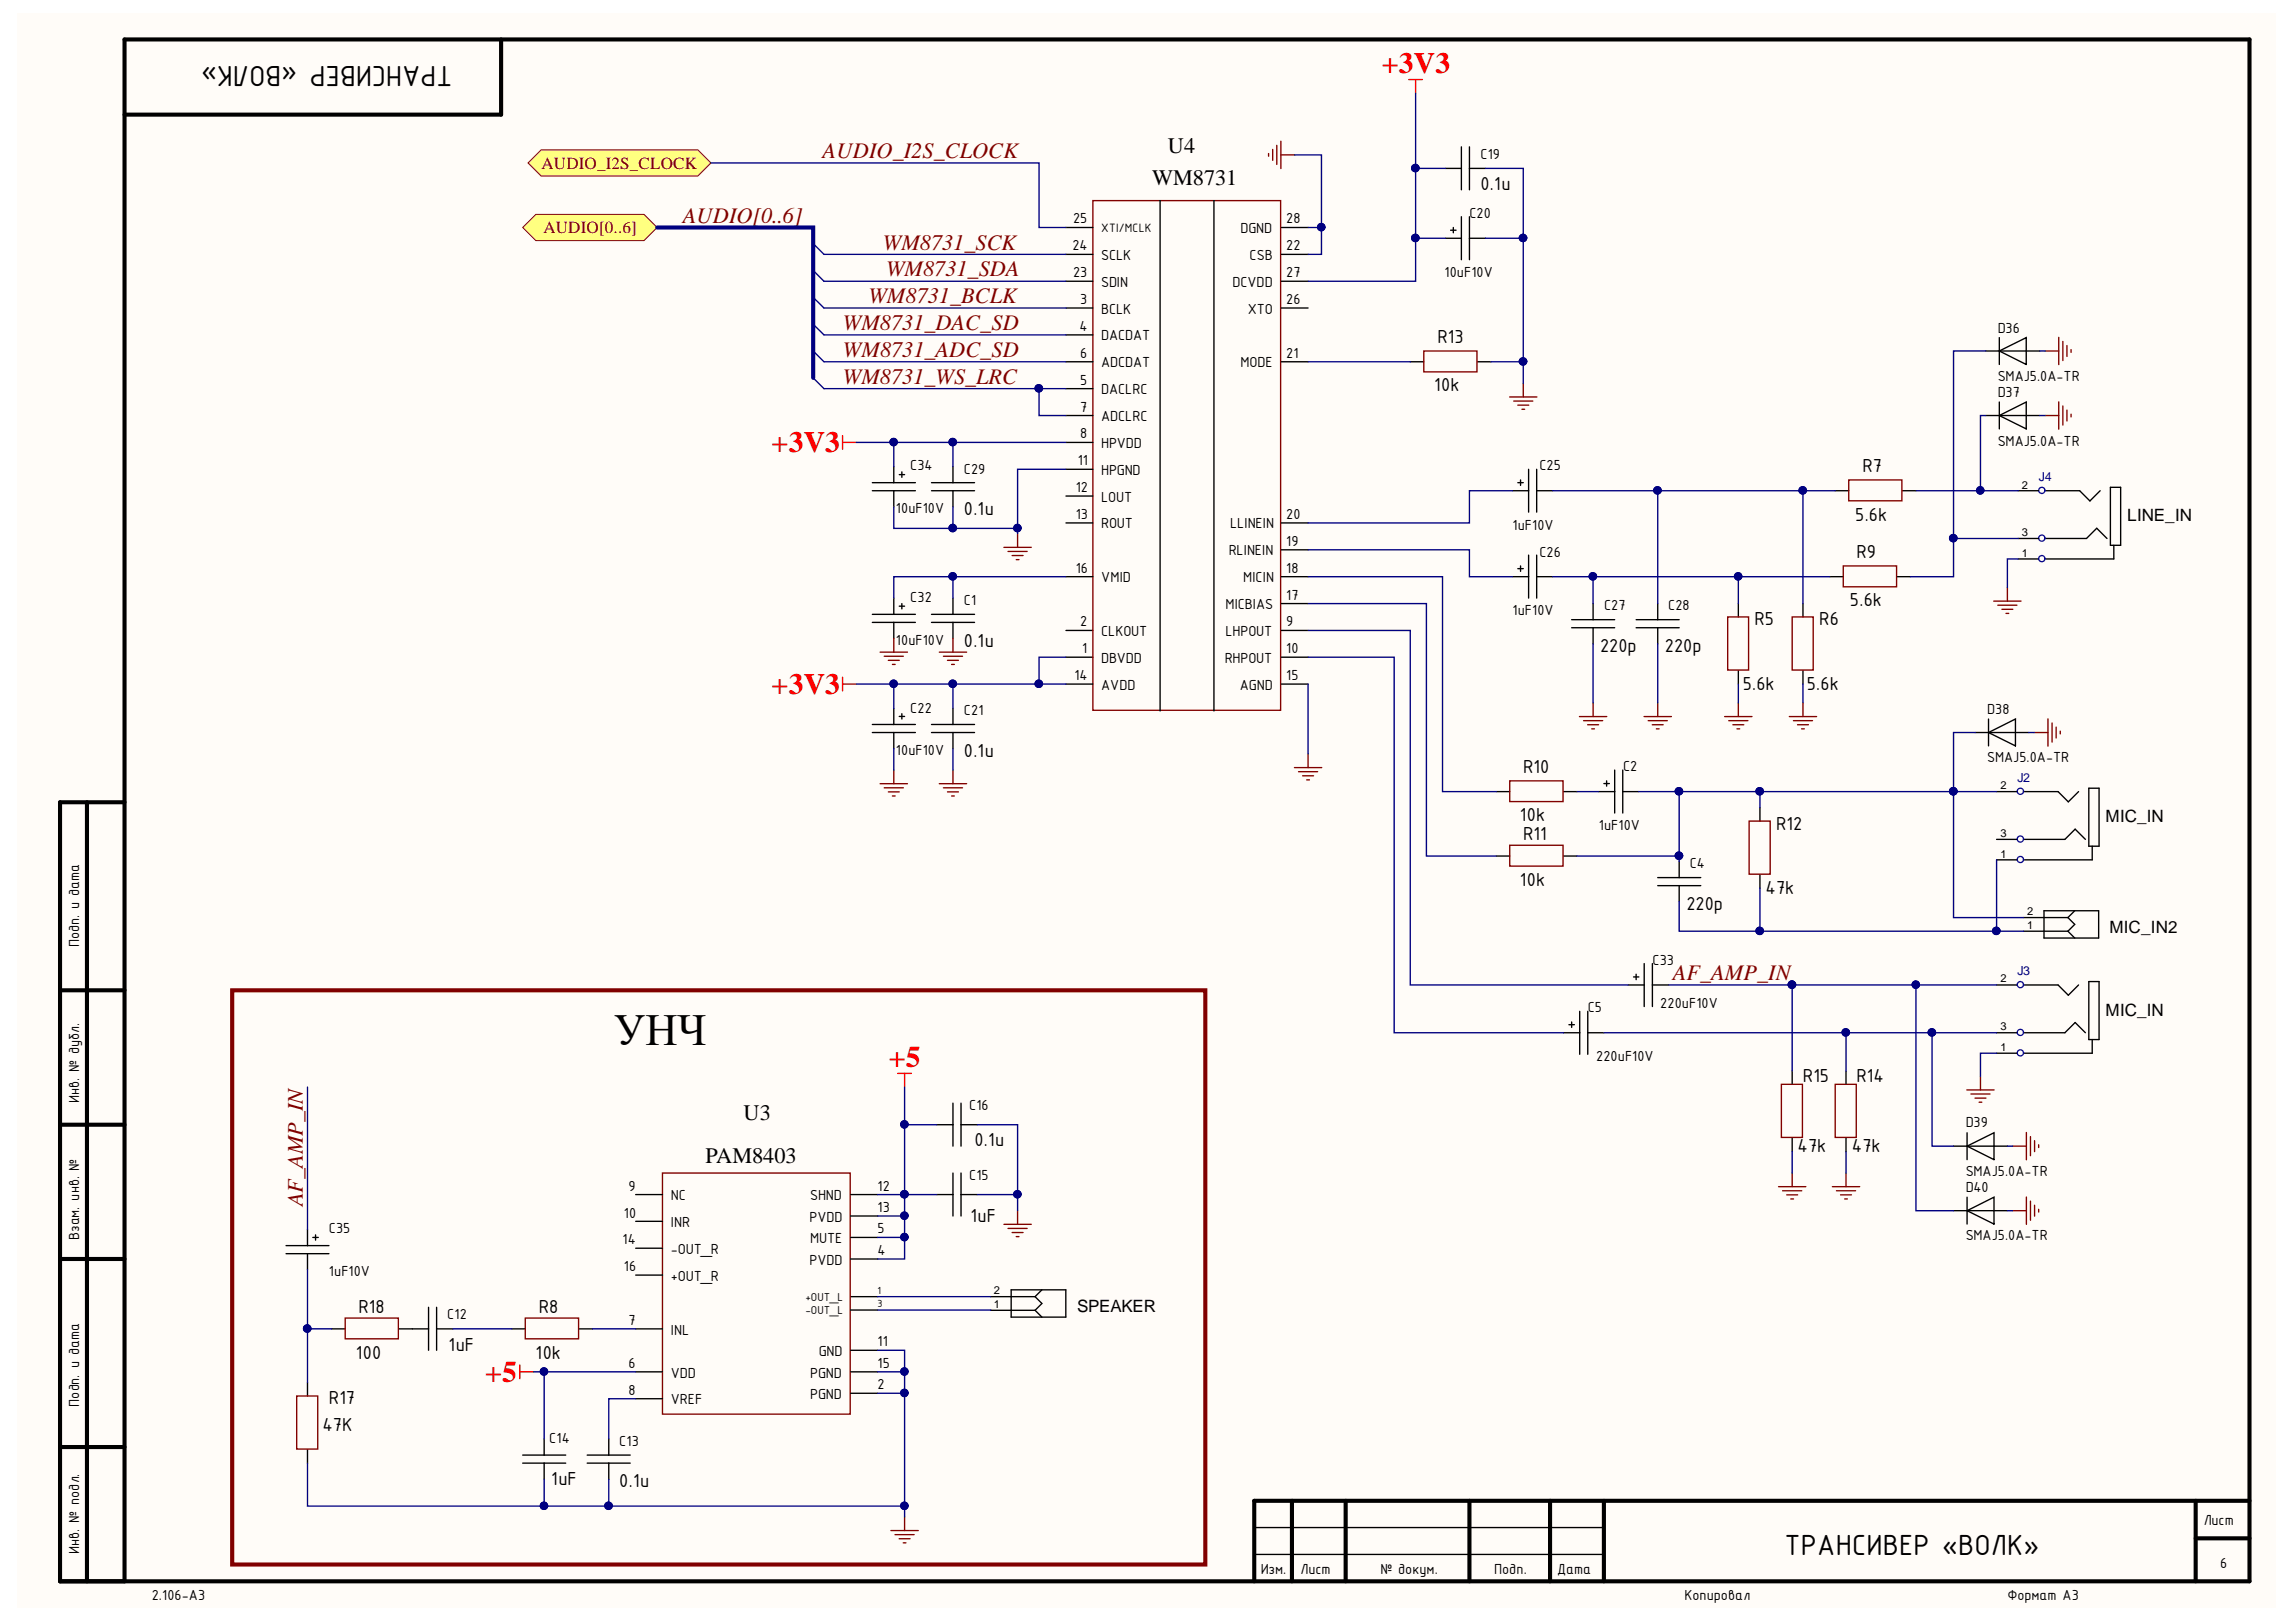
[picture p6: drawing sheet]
<svg xmlns="http://www.w3.org/2000/svg" width="297mm" height="210mm" viewBox="0 0 297 210" stroke-linecap="round" stroke-linejoin="round" font-family="sans-serif">
<defs><g id="words">
<text font-size="5.7" x="79.4" y="135.3">УНЧ</text>
<g font-size="4.1">
<text x="58.5" y="8.5" transform="rotate(-180 58.5 8.5)">ТРАНСИВЕР «ВОЛК»</text>
<text x="230.9" y="201.2">ТРАНСИВЕР «ВОЛК»</text>
</g>
<g font-size="3.8" fill="#f00">
<text x="178.8" y="9.5">+3V3</text>
<text x="99.8" y="58.5">+3V3</text>
<text x="99.8" y="89.9">+3V3</text>
<text x="115" y="138">+5</text>
<text x="62.8" y="178.8">+5</text>
</g>
<g font-size="2.9" fill="#800000">
<text x="106.4" y="20.5">AUDIO_I2S_CLOCK</text>
<text x="88.3" y="28.8">AUDIO[0..6]</text>
<text x="114.2" y="32.3">WM8731_SCK</text>
<text x="114.6" y="35.8">WM8731_SDA</text>
<text x="112.3" y="39.2">WM8731_BCLK</text>
<text x="109" y="42.7">WM8731_DAC_SD</text>
<text x="109" y="46.2">WM8731_ADC_SD</text>
<text x="109" y="49.7">WM8731_WS_LRC</text>
<text x="216.4" y="126.9">AF_AMP_IN</text>
<text x="39.2" y="156" transform="rotate(-90 39.2 156)">AF_AMP_IN</text>
</g>
<g font-size="2.9">
<text x="149.1" y="23.9">WM8731</text>
<text x="151.1" y="19.8">U4</text>
<text x="96.2" y="144.9">U3</text>
<text x="91.3" y="150.5">PAM8403</text>
</g>
<g font-size="2.6">
<text x="191.5" y="24.6">0.1u</text>
<text x="186" y="44.4">R13</text>
<text x="185.5" y="50.6">10k</text>
<text x="240.9" y="61.1">R7</text>
<text x="124.7" y="66.7">0.1u</text>
<text x="240" y="67.4">5.6k</text>
<text x="240.2" y="72.2">R9</text>
<text x="124.7" y="83.7">0.1u</text>
<text x="227" y="80.9">R5</text>
<text x="235.4" y="80.9">R6</text>
<text x="239.3" y="78.4">5.6k</text>
<text x="207" y="84.4">220p</text>
<text x="215.4" y="84.4">220p</text>
<text x="225.5" y="89.3">5.6k</text>
<text x="233.8" y="89.3">5.6k</text>
<text x="124.7" y="98">0.1u</text>
<text x="197" y="100">R10</text>
<text x="196.6" y="106.3">10k</text>
<text x="229.8" y="107.4">R12</text>
<text x="197" y="108.7">R11</text>
<text x="196.6" y="114.6">10k</text>
<text x="218.2" y="117.8">220p</text>
<text x="228.4" y="115.6">47k</text>
<text x="233.2" y="140">R15</text>
<text x="240.2" y="140">R14</text>
<text x="126.1" y="148.4">0.1u</text>
<text x="232.6" y="149">47k</text>
<text x="239.6" y="149">47k</text>
<text x="125.5" y="158.1">1uF</text>
<text x="46.4" y="169.9">R18</text>
<text x="69.7" y="169.9">R8</text>
<text x="46" y="175.8">100</text>
<text x="58" y="174.8">1uF</text>
<text x="69.3" y="175.8">10k</text>
<text x="41.7" y="185.2">47K</text>
<text x="42.6" y="181.7">R17</text>
<text x="71.3" y="192.1">1uF</text>
<text x="80.1" y="192.5">0.1u</text>
</g>
<g font-size="2.2" fill="#800000">
<text x="70" y="21.8">AUDIO_I2S_CLOCK</text>
<text x="70.3" y="30.2">AUDIO[0..6]</text>
</g>
<g font-size="2.2">
<text x="275.2" y="67.5">LINE_IN</text>
<text x="272.4" y="106.3">MIC_IN</text>
<text x="272.9" y="120.7">MIС_IN2</text>
<text x="272.4" y="131.4">MIC_IN</text>
<text x="139.3" y="169.8">SPEAKER</text>
</g>
<g font-size="2">
<text x="191.5" y="20.5">C19</text>
<text x="138.8" y="28.9">25</text>
<text x="166.4" y="28.9">28</text>
<text x="190.1" y="28.2">C20</text>
<text x="138.7" y="32.4">24</text>
<text x="138.8" y="35.8">23</text>
<text x="142.5" y="33.6">SCLK</text>
<text x="160.5" y="30.2">DGND</text>
<text x="161.7" y="33.6">CSB</text>
<text x="166.4" y="32.4">22</text>
<text x="166.4" y="35.8">27</text>
<text x="186.9" y="35.8">10uF10V</text>
<text x="139.8" y="39.3">3</text>
<text x="142.5" y="40.6">BCLK</text>
<text x="142.5" y="37.1">SDIN</text>
<text x="159.5" y="37.1">DCVDD</text>
<text x="161.4" y="40.6">XTO</text>
<text x="166.4" y="39.3">26</text>
<text x="139.7" y="42.9">4</text>
<text x="139.8" y="46.3">6</text>
<text x="142.5" y="44">DACDAT</text>
<text x="142.5" y="47.5">ADCDAT</text>
<text x="160.5" y="47.5">MODE</text>
<text x="166.4" y="46.3">21</text>
<text x="258.5" y="43">D36</text>
<text x="139.8" y="49.8">5</text>
<text x="139.8" y="53.3">7</text>
<text x="142.5" y="51">DACLRC</text>
<text x="258.5" y="49.3">SMAJ5.0A-TR</text>
<text x="258.5" y="51.3">D37</text>
<text x="139.8" y="56.7">8</text>
<text x="142.5" y="54.5">ADCLRC</text>
<text x="142.5" y="58">HPVDD</text>
<text x="258.5" y="57.7">SMAJ5.0A-TR</text>
<text x="117.8" y="60.9">C34</text>
<text x="124.7" y="61.3">C29</text>
<text x="139.2" y="63.7">12</text>
<text x="139.4" y="60.2">11</text>
<text x="142.5" y="61.5">HPGND</text>
<text x="142.5" y="64.9">LOUT</text>
<text x="199.1" y="60.9">C25</text>
<text x="115.9" y="66.4">10uF10V</text>
<text x="139.2" y="67.1">13</text>
<text x="142.5" y="68.4">ROUT</text>
<text x="159" y="71.9">RLINEIN</text>
<text x="159.1" y="68.4">LLINEIN</text>
<text x="166.4" y="70.7">19</text>
<text x="166.4" y="67.1">20</text>
<text x="195.7" y="68.6">1uF10V</text>
<text x="117.8" y="77.9">C32</text>
<text x="139.2" y="74.1">16</text>
<text x="142.5" y="75.3">VMID</text>
<text x="160.8" y="75.3">MICIN</text>
<text x="166.4" y="77.6">17</text>
<text x="166.4" y="74.1">18</text>
<text x="199.1" y="72">C26</text>
<text x="115.9" y="83.5">10uF10V</text>
<text x="124.7" y="78.3">C1</text>
<text x="139.8" y="81.1">2</text>
<text x="142.5" y="82.3">CLKOUT</text>
<text x="158.5" y="82.3">LHPOUT</text>
<text x="158.5" y="78.8">MICBIAS</text>
<text x="166.4" y="81.1">9</text>
<text x="195.7" y="79.6">1uF10V</text>
<text x="207.5" y="79">C27</text>
<text x="215.8" y="79">C28</text>
<text x="139" y="88">14</text>
<text x="140" y="84.5">1</text>
<text x="142.5" y="85.8">DBVDD</text>
<text x="142.5" y="89.3">AVDD</text>
<text x="158.5" y="85.8">RHPOUT</text>
<text x="160.4" y="89.3">AGND</text>
<text x="166.4" y="84.5">10</text>
<text x="166.4" y="88">15</text>
<text x="117.8" y="92.2">C22</text>
<text x="124.7" y="92.6">C21</text>
<text x="257.1" y="92.4">D38</text>
<text x="115.9" y="97.7">10uF10V</text>
<text x="210" y="99.8">C2</text>
<text x="257.1" y="98.7">SMAJ5.0A-TR</text>
<text x="206.8" y="107.4">1uF10V</text>
<text x="218.6" y="112.3">C4</text>
<text x="10.2" y="122.6" transform="rotate(-90 10.2 122.6)">Подп. и дата</text>
<text x="213.8" y="124.9">C33</text>
<text x="205.4" y="131">C5</text>
<text x="214.8" y="130.4">220uF10V</text>
<text x="206.5" y="137.4">220uF10V</text>
<text x="10.2" y="142.8" transform="rotate(-90 10.2 142.8)">Инв. № дубл.</text>
<text x="125.4" y="143.6">C16</text>
<text x="254.3" y="145.9">D39</text>
<text x="81.3" y="154.1">9</text>
<text x="86.8" y="155.3">NC</text>
<text x="104.8" y="155.3">SHND</text>
<text x="113.5" y="154.1">12</text>
<text x="125.4" y="152.7">C15</text>
<text x="254.3" y="152.2">SMAJ5.0A-TR</text>
<text x="254.3" y="154.3">D40</text>
<text x="10.2" y="160.5" transform="rotate(-90 10.2 160.5)">Взам. инв. №</text>
<text x="42.6" y="159.6">C35</text>
<text x="80.5" y="161">14</text>
<text x="80.7" y="157.6">10</text>
<text x="86.8" y="158.8">INR</text>
<text x="104.7" y="158.1">PVDD</text>
<text x="104.8" y="160.9">MUTE</text>
<text x="113.5" y="159.6">5</text>
<text x="113.5" y="156.8">13</text>
<text x="254.3" y="160.5">SMAJ5.0A-TR</text>
<text x="42.6" y="165.2">1uF10V</text>
<text x="80.7" y="164.5">16</text>
<text x="86.8" y="162.2">-OUT_R</text>
<text x="86.8" y="165.8">+OUT_R</text>
<text x="104.7" y="163.7">PVDD</text>
<text x="113.5" y="162.4">4</text>
<text x="57.9" y="170.8">C12</text>
<text x="81.3" y="171.4">7</text>
<text x="86.8" y="172.7">INL</text>
<text x="81.3" y="177">6</text>
<text x="86.8" y="178.3">VDD</text>
<text x="104.8" y="178.3">PGND</text>
<text x="105.9" y="175.5">GND</text>
<text x="113.5" y="174.2">11</text>
<text x="113.5" y="177">15</text>
<text x="113.5" y="179.8">2</text>
<text x="10.2" y="182.1" transform="rotate(-90 10.2 182.1)">Подп. и дата</text>
<text x="81.3" y="180.5">8</text>
<text x="86.8" y="181.7">VREF</text>
<text x="104.8" y="181">PGND</text>
<text x="71.1" y="186.7">C14</text>
<text x="80.1" y="187.1">C13</text>
<text x="285.1" y="197.4">Лист</text>
<text x="10.2" y="201.1" transform="rotate(-90 10.2 201.1)">Инв. № подл.</text>
<text x="163.1" y="203.6">Изм.</text>
<text x="168.3" y="203.6">Лист</text>
<text x="178.6" y="203.6">№ докум.</text>
<text x="193.3" y="203.6">Подп.</text>
<text x="201.4" y="203.6">Дата</text>
<text x="287.2" y="203">6</text>
<text x="19.6" y="207.1">2.106-A3</text>
<text x="217.9" y="207.1">Копировал</text>
<text x="259.7" y="207.1">Формат А3</text>
</g>
<text font-size="1.7" x="142.5" y="30">XTI/MCLK</text>
<g font-size="1.6" fill="#000080">
<text x="263.8" y="62.3">J4</text>
<text x="261" y="101.2">J2</text>
<text x="261" y="126.2">J3</text>
</g>
<g font-size="1.6">
<text x="104.2" y="168.3">+OUT_L</text>
<text x="104.2" y="170">-OUT_L</text>
</g>
<g font-size="1.4">
<text x="261.6" y="63.2">2</text>
<text x="261.6" y="69.4">3</text>
<text x="261.6" y="72">1</text>
<text x="258.8" y="102.1">2</text>
<text x="258.8" y="108.3">3</text>
<text x="258.8" y="111">1</text>
<text x="262.3" y="118.4">2</text>
<text x="262.3" y="120.2">1</text>
<text x="258.8" y="127.1">2</text>
<text x="258.8" y="133.3">3</text>
<text x="258.8" y="136">1</text>
<text x="113.5" y="167.5">1</text>
<text x="128.6" y="167.5">2</text>
<text x="113.5" y="169.1">3</text>
<text x="128.6" y="169.2">1</text>
</g>
</g></defs>
<path d="M2.2 1.6h292.2v206.4h-292.2z" fill="#fffcf8"/>
<g fill="none" stroke="#000" stroke-width=".53">
<path d="M64.8 5.1v9.7h-48.7M11.3 103.8v100.8M16.1 103.8h-8.3v100.8h283.2v-199.5h-274.9v199.5M7.8 128.2h8.3M7.8 145.5h8.3M7.8 162.9h8.3M7.8 187.3h8.3M167.1 194.2v10.4M174.1 194.2v10.4M190.1 194.2v10.4M200.5 194.2v10.4M207.5 194.2v10.4"/>
<path d="M284.1 194.2v10.4M284.1 199.1h6.9M291 194.2h-128.7v10.4"/>
</g>
<g fill="none" stroke="#000" stroke-width=".18">
<path d="M189.1 19v5.6M190.1 19v5.6M137.9 39.9h3.5M137.9 32.9h3.5M137.9 36.4h3.5M137.9 29.4h3.5M150.1 26v66M157 26v66M165.7 39.9h3.5M165.7 32.9h3.5M165.7 36.4h3.5M165.7 29.4h3.5"/>
<path d="M187 21.8h2.1M187 30.8h2.1M187.7 29.8h.7M188 29.4v.7M189.1 28v5.6M190.1 28v5.6M190.1 21.8h2.1M190.1 30.8h2.1M137.9 43.3h3.5M137.9 50.3h3.5M137.9 53.8h3.5M137.9 46.8h3.5"/>
<path d="M137.9 57.3h3.5M165.7 46.8h3.5M182.5 46.8h1.7M191.1 46.8h1.8M256.9 53.8h7M256.9 45.4h7M258.7 45.4l3.4-1.7v3.5zM258.7 53.8l3.4-1.8v3.5zM258.7 43.7v3.5M258.7 52v3.5M112.9 63.5h5.5M112.9 62.5h5.5"/>
<path d="M112.9 79.5h5.5M115.6 60.4v2.1M115.6 63.5v2.1M115.6 77.4v2.1M116.3 61.4h.7M116.3 78.4h.7M116.7 61.1v.7M116.7 78.1v.7M120.5 63.5h5.6M120.5 62.5h5.6M120.5 79.5h5.6M123.3 60.4v2.1"/>
<path d="M123.3 63.5v2.1M123.3 77.4v2.1M137.9 60.7h3.5M137.9 64.2h3.5M137.9 67.7h3.5M137.9 74.6h3.5M165.7 67.7h3.5M165.7 78.1h3.5M165.7 74.6h3.5M165.7 71.2h3.5M195.7 74.6h2.1M195.7 63.5h2.1"/>
<path d="M196.4 62.5h.7M196.4 73.6h.7M196.7 62.1v.7M196.7 73.2v.7M197.8 60.7v5.6M197.8 71.8v5.6M198.8 74.6h2.1M198.8 60.7v5.6M198.8 71.8v5.6M198.8 63.5h2.1M206.1 78.1v2.1M214.5 78.1v2.1"/>
<path d="M224.9 78.1v1.7M233.3 78.1v1.7M236.7 74.6h1.8M237.4 63.5h1.8M245.4 74.6h1.8M246.1 63.5h1.8M261.1 63.5h2.6M261.1 72.3h2.6M261.1 69.7h2.6M264.6 63.5h4.5l1.3 1.3 1.3-1.3M264.6 69.7h5.3l1.4-1.3 1.3 1.3M273 63.1h1.4v7.5h-1.4z"/>
<path d="M273.5 70.6v1.7h-8.9M112.9 94.8h5.5M112.9 93.8h5.5M112.9 80.5h5.5M115.6 80.5v2.1M115.6 91.7v2.1M115.6 94.8v2.1M116.3 92.7h.7M116.7 92.4v.6M120.5 94.8h5.6M120.5 93.8h5.6M120.5 80.5h5.6"/>
<path d="M123.3 80.5v2.1M123.3 91.7v2.1M123.3 94.8v2.1M137.9 81.6h3.5M137.9 85h3.5M137.9 88.5h3.5M165.7 81.6h3.5M165.7 85h3.5M165.7 88.5h3.5M203.3 81.2h5.6M203.3 80.2h5.6M206.1 81.2v2.1"/>
<path d="M208.9 99.7v5.5M209.9 99.7v5.5M211.7 81.2h5.5M211.7 80.2h5.5M214.5 81.2v2.1M224.9 86.8v1.7M233.3 86.8v1.7M255.5 94.8h7M257.3 94.8l3.4-1.8v3.5zM257.3 93v3.5M193.6 102.4h1.7M193.6 110.8h1.7"/>
<path d="M202.3 102.4h1.7M202.3 110.8h1.7M206.8 102.4h2.1M207.5 101.4h.7M207.9 101v.7M209.9 102.4h2.1M214.5 114.6h5.5M214.5 113.6h5.5M217.2 111.5v2.1M217.2 114.6v2.1M227.7 104.5v1.8M227.7 113.2v1.7"/>
<path d="M258.3 102.4h2.7M258.3 111.3h2.7M258.3 108.6h2.7M261.8 118.7h5.7M261.8 108.6h5.3l1.4-1.3 1.3 1.3M261.9 102.4h4.4l1.3 1.4 1.3-1.4M264.4 117.9h7.1v3.5h-7.1zM267.5 118.7l.9 .9-.9 .9M268.4 117.9l-.9 .8M270.2 102h1.4v7.5h-1.4zM270.7 109.5v1.8h-8.8M202.3 133.6h2.1"/>
<path d="M203 132.6h.7M203.3 132.3v.7M204.4 130.9v5.5M205.4 133.6h2.1M205.4 130.9v5.5M210.6 127.5h2.1M211.3 126.4h.7M211.7 126.1v.7M212.7 124.7v5.6M213.8 127.5h2.1M213.8 124.7v5.6M231.9 138.6v1.7"/>
<path d="M238.8 138.6v1.7M258.3 127.5h2.7M258.3 136.3h2.7M258.3 133.6h2.7M261.8 120.5h5.7M261.8 133.6h5.3l1.4-1.3 1.3 1.3M261.9 127.5h4.4l1.3 1.3 1.3-1.3M267.5 120.5l.9 .9M270.2 127h1.4v7.5h-1.4zM270.7 134.5v1.8h-8.8M231.9 147.3v1.7M238.8 147.3v1.7"/>
<path d="M252.7 148.3h7M252.7 156.7h7M254.5 148.3l3.5-1.7v3.5zM254.5 156.7l3.5-1.8v3.5zM254.5 146.6v3.5M254.5 154.9v3.5M162.3 197.7h45.2M162.3 201.2h45.2"/>
</g>
<g fill="none" stroke="#800000" stroke-width=".18">
<path d="M164.1 19.9v.3M164.7 19.3v1.5M165.2 18.8v2.5M165.7 18.3v3.5M141.4 26h24.3v65.9h-24.3zM165.7 20h1.8M184.2 45.4h6.9v2.7h-6.9zM195.3 51.4h3.5M195.8 51.9h2.5M196.4 52.4h1.4M196.9 53h.3M197.1 49.6v1.8"/>
<path d="M264.6 45.4h1.7M264.6 53.8h1.7M266.3 43.7v3.5M266.3 52v3.5M266.9 44.2v2.5M266.9 52.5v2.5M267.4 44.7v1.4M267.4 53.1v1.4M267.9 45.2v.4M267.9 53.6v.4M129.9 70.8h3.5M130.4 71.4h2.5"/>
<path d="M130.9 71.9h1.5M131.5 72.4h.3M131.6 69.1v1.7M223.5 79.8h2.7v6.9h-2.7zM231.9 79.8h2.7v6.9h-2.7zM238.5 73.2h6.9v2.7h-6.9zM239.2 62.1h6.9v2.7h-6.9zM257.9 77.8h3.6M258.5 78.3h2.4M259 78.9h1.4M259.5 79.4h.4M259.7 76v1.8"/>
<path d="M113.9 84.4h3.5M114.4 84.9h2.5M114.9 85.5h1.4M115.5 86h.3M115.6 82.6v1.8M115.6 99.7v1.7M121.5 84.4h3.6M122 84.9h2.5M122.6 85.5h1.4M123.1 86h.4M123.3 82.6v1.8M123.3 99.7v1.7"/>
<path d="M167.5 99.3h3.5M168 99.9h2.5M169.2 97.6v1.7M204.3 92.7h3.6M204.9 93.3h2.4M205.4 93.8h1.4M205.9 94.3h.4M206.1 91v1.7M212.7 92.7h3.5M213.2 93.3h2.5M213.8 93.8h1.4M214.3 94.3h.3"/>
<path d="M214.5 91v1.7M223.1 92.7h3.6M223.7 93.3h2.4M224.2 93.8h1.4M224.7 94.3h.4M224.9 91v1.7M231.5 92.7h3.5M232 93.3h2.5M232.5 93.8h1.5M233.1 94.3h.3M233.3 91v1.7M263.2 94.8h1.7"/>
<path d="M264.9 93v3.6M265.5 93.6v2.4M266 94.1v1.4M266.5 94.6v.4M113.9 101.4h3.5M114.4 101.9h2.5M114.9 102.5h1.4M115.5 103h.3M121.5 101.4h3.6M122 101.9h2.5M122.6 102.5h1.4M123.1 103h.4"/>
<path d="M168.5 100.4h1.4M169.1 100.9h.3M195.3 101h6.9v2.7h-6.9zM195.3 109.4h6.9v2.7h-6.9zM226.3 106.3h2.7v6.8h-2.7zM256.2 139.3v1.7M230.1 153.6h3.5M230.5 140.3h2.7v6.9h-2.7zM230.6 154.1h2.5M231.2 154.6h1.4M231.7 155.2h.3M231.9 151.8v1.8"/>
<path d="M237.1 153.6h3.5M237.4 140.3h2.7v6.9h-2.7zM237.6 154.1h2.5M238.1 154.6h1.4M238.6 155.2h.4M238.8 151.8v1.8M254.4 141h3.6M255 141.6h2.5M255.5 142.1h1.4M256 142.6h.4M260.4 148.3h1.8M260.4 156.7h1.8"/>
<path d="M262.2 146.6v3.5M262.2 154.9v3.5M262.7 147.1v2.5M262.7 155.4v2.5M263.2 147.6v1.4M263.2 156v1.4M263.7 148.1v.4M263.7 156.5v.4"/>
</g>
<path d="M182.3 10.3h1.7M183.1 10.3v1.8M109 56.4v1.7M109 57.3h1.8M109 87.6v1.8M109 88.5h1.8" fill="none" stroke="#f00" stroke-width=".18"/>
<g fill="none" stroke="#00f" stroke-width=".18">
<circle cx="264.2" cy="72.3" r=".4"/>
<circle cx="264.2" cy="69.6" r=".4"/>
<circle cx="264.2" cy="63.5" r=".4"/>
<circle cx="261.4" cy="111.2" r=".4"/>
<circle cx="261.4" cy="102.4" r=".4"/>
<circle cx="261.4" cy="108.6" r=".4"/>
<circle cx="261.4" cy="133.6" r=".4"/>
<circle cx="261.4" cy="136.3" r=".4"/>
<circle cx="261.4" cy="127.4" r=".4"/>
</g>
<path d="M105.2 31.5l1.4 1.4M105.2 35l1.4 1.4M105.2 38.5l1.4 1.4M105.2 42l1.4 1.3M105.2 45.4l1.4 1.4M105.2 48.9l1.4 1.4" fill="none" stroke="#000080" stroke-width=".18"/>
<path d="M67.6 29.4l1.7-1.7h14l1.7 1.7-1.7 1.7h-14z" fill-rule="evenodd" fill="#ffff80" stroke="#800000" stroke-width=".13"/>
<g fill="none" stroke="#000" stroke-width=".18">
<path d="M39.8 159.1v2.1M40.8 159.8v.7M82.2 154.6h3.5M82.2 158.1h3.5M110.1 154.6h3.4M110.1 157.4h3.4M121.2 154.6h2.1M121.2 145.5h2.1M123.3 142.8v5.5M123.3 151.8v5.6M124.3 154.6h2.1M124.3 142.8v5.5"/>
<path d="M124.3 151.8v5.6M124.3 145.5h2.1M37 161.2h5.6M37 162.2h5.6M39.8 162.2v2.1M39.8 178.9v1.8M40.5 160.1h.7M42.9 172h1.8M51.6 172h3.8M55.4 169.2v5.5M56.5 172h2.1M56.5 169.2v5.5"/>
<path d="M66.2 172h1.8M74.9 172h1.8M82.2 172h3.5M82.2 177.5h3.5M82.2 161.5h3.5M82.2 165h3.5M110.1 167.8h3.4M110.1 169.5h3.4M110.1 160.1h3.4M110.1 162.9h3.4M110.1 174.7h3.4M110.1 177.5h3.4"/>
<path d="M128.2 167.8h5.7M128.2 169.6h5.7M130.8 166.9h7.1v3.5h-7.1zM133.9 169.6l.9 .8M133.9 167.8l.9 .9-.9 .9M134.8 166.9l-.9 .9M39.8 187.6v1.7M67.6 189.3h5.6M67.6 188.3h5.6M70.4 186.2v2.1M70.4 189.3v2.1M76 189.3h5.5"/>
<path d="M76 188.3h5.5M78.8 186.2v2.1M78.8 189.3v2.1M82.2 181h3.5M110.1 180.3h3.4"/>
</g>
<g fill="none" stroke="#800000" stroke-width=".18">
<path d="M85.7 151.8h24.3v31.2h-24.3zM129.9 158.4h3.5M130.4 159h2.5M130.9 159.5h1.5M131.6 156.7v1.7M44.7 170.6h6.8v2.7h-6.8zM68 170.6h6.9v2.7h-6.9zM131.5 160h.3M38.4 180.7h2.7v6.8h-2.7zM115.3 198.1h3.5M115.8 198.6h2.5M116.3 199.1h1.4"/>
<path d="M116.9 199.7h.3M117 196.3v1.8"/>
</g>
<path d="M116.1 138.9h1.8M117 138.9v1.8M67.3 176.6v1.8M67.3 177.5h1.7" fill="none" stroke="#f00" stroke-width=".18"/>
<circle cx="231.8" cy="127.4" r=".49" fill="#000080" stroke="#000080" stroke-width=".13"/>
<path d="M30 128.2h125.9v74.3h-125.9z" fill="none" stroke="#800000" stroke-width=".53"/>
<path d="M68.3 21.1l1.7-1.7h20.3l1.7 1.7-1.7 1.7h-20.3z" fill-rule="evenodd" fill="#ffff80" stroke="#800000" stroke-width=".13"/>
<g fill="none" stroke="#000080" stroke-width=".18">
<path d="M183.1 12.1v9.7M92 21.1h42.4v8.3h3.5M106.6 39.9h31.3M106.6 36.4h31.3M106.6 32.9h31.3M167.5 20h3.5v9.4M169.2 29.4h1.8v3.5h-1.8M183.1 30.8h3.9M187 21.8h-3.9v14.6h-13.9M192.2 21.8h4.9v9h-4.9M197.1 30.8v18.8M106.6 50.3h31.3"/>
<path d="M106.6 46.8h31.3M106.6 43.3h31.3M110.8 57.3h27.1M115.6 57.3v3.1M123.3 57.3v3.1M134.4 50.3v3.5h3.5M169.2 46.8h13.3M192.9 46.8h4.2M256.9 45.4h-4.2v24.3M256.9 53.8h-.7v9.7M263.9 45.4h.7M263.9 53.8h.7"/>
<path d="M115.6 65.6v2.8h7.7M123.3 65.6v2.8h8.3v.7M123.3 74.6v2.8M137.9 60.7h-6.3v7.7M137.9 74.6h-22.3v2.8M169.2 71.2h20.9v3.4h5.6M169.2 74.6h17.4v27.8h7M169.2 78.1h15.3v32.7h9.1M195.7 63.5h-5.6v4.2h-20.9M200.9 74.6h35.8M200.9 63.5h13.6M206.1 74.6v3.5"/>
<path d="M214.5 78.1v-14.6h18.8v14.6M224.9 74.6v3.5M233.3 63.5h4.1M247.9 63.5h13.2M261.1 69.7h-8.4v4.9h-5.5M261.1 72.3h-1.4v3.7M110.8 88.5h27.1M115.6 88.5v3.2M115.6 96.9v2.8M123.3 88.5v3.2M123.3 96.9v2.8M137.9 85h-3.5v3.5"/>
<path d="M169.2 81.6h13.3v45.9h28.1M169.2 85h11.2v48.6h21.9M169.2 88.5v9.1M206.1 83.3v7.7M214.5 83.3v7.7M224.9 88.5v2.5M233.3 88.5v2.5M255.5 94.8h-2.8v23.9h9.1M262.5 94.8h.7M204 102.4h2.8M204 110.8h13.2M212 102.4h5.2v9.1"/>
<path d="M217.2 102.4h10.5v2.1M227.7 114.9v5.6h-10.5v-3.8M227.7 102.4h30.6M258.3 111.3v9.2h-30.6M207.5 133.6h50.8M215.9 127.5h42.4M231.9 127.5v11.1M238.8 133.6v5M247.9 127.5v29.2h4.8M250 133.6v14.7h2.7M258.3 136.3h-2.1v3M258.3 120.5h3.5"/>
<path d="M39.8 140.7v18.4M113.5 154.6h3.5v8.3h-3.5M113.5 157.4h3.5M117 140.7v13.9h4.2M117 145.5h4.2M126.4 145.5h5.2v9.1h-5.2M131.6 154.6v2.1M231.9 149v2.8M238.8 149v2.8M259.7 148.3h.7M259.7 156.7h.7M39.8 164.3v7.7"/>
<path d="M42.9 172h-3.1v6.9M58.6 172h7.6M69 177.5h13.2M70.4 177.5v8.7M76.7 172h5.5M113.5 169.5l14.7 .1M113.5 174.7h3.5v5.6h-3.5M113.5 167.8h14.7M113.5 177.5h3.5M113.5 160.1h3.5M39.8 189.3v5.6h30.6M70.4 191.4v3.5h8.4"/>
<path d="M78.8 191.4v3.5h38.2M82.2 181h-3.4v5.2M117 180.3v16"/>
</g>
<g fill="#000080" stroke="#000080" stroke-width=".13">
<circle cx="170.9" cy="29.4" r=".49"/>
<circle cx="183.1" cy="30.8" r=".49"/>
<circle cx="197" cy="30.8" r=".49"/>
<circle cx="183.1" cy="21.7" r=".49"/>
<circle cx="197" cy="46.8" r=".49"/>
<circle cx="206.1" cy="74.6" r=".49"/>
<circle cx="224.9" cy="74.6" r=".49"/>
<circle cx="217.2" cy="102.4" r=".49"/>
<circle cx="227.7" cy="102.4" r=".49"/>
<circle cx="227.7" cy="120.5" r=".49"/>
<circle cx="252.7" cy="102.4" r=".49"/>
<circle cx="256.2" cy="63.5" r=".49"/>
<circle cx="214.4" cy="63.5" r=".49"/>
<circle cx="233.2" cy="63.5" r=".49"/>
<circle cx="252.7" cy="69.6" r=".49"/>
<circle cx="217.2" cy="110.7" r=".49"/>
<circle cx="258.3" cy="120.5" r=".49"/>
<circle cx="231.8" cy="127.4" r=".49"/>
<circle cx="247.8" cy="127.4" r=".49"/>
<circle cx="238.8" cy="133.6" r=".49"/>
<circle cx="249.9" cy="133.6" r=".49"/>
<circle cx="134.4" cy="50.3" r=".49"/>
<circle cx="123.3" cy="57.2" r=".49"/>
<circle cx="115.6" cy="57.2" r=".49"/>
<circle cx="131.6" cy="68.3" r=".49"/>
<circle cx="123.3" cy="68.3" r=".49"/>
<circle cx="134.4" cy="88.5" r=".49"/>
<circle cx="123.3" cy="88.5" r=".49"/>
<circle cx="115.6" cy="88.5" r=".49"/>
<circle cx="123.3" cy="74.6" r=".49"/>
<circle cx="117" cy="177.5" r=".49"/>
<circle cx="70.4" cy="177.5" r=".49"/>
<circle cx="78.7" cy="194.9" r=".49"/>
<circle cx="117" cy="194.9" r=".49"/>
<circle cx="70.4" cy="194.9" r=".49"/>
<circle cx="117" cy="157.3" r=".49"/>
<circle cx="117" cy="160.1" r=".49"/>
<circle cx="117" cy="154.5" r=".49"/>
<circle cx="117" cy="145.5" r=".49"/>
<circle cx="131.6" cy="154.5" r=".49"/>
<circle cx="39.7" cy="171.9" r=".49"/>
<circle cx="117" cy="180.3" r=".49"/>
</g>
<path d="M85 29.4h20.2v19.5" fill="none" stroke="#000080" stroke-width=".53"/>
<use href="#words"/>
</svg>
